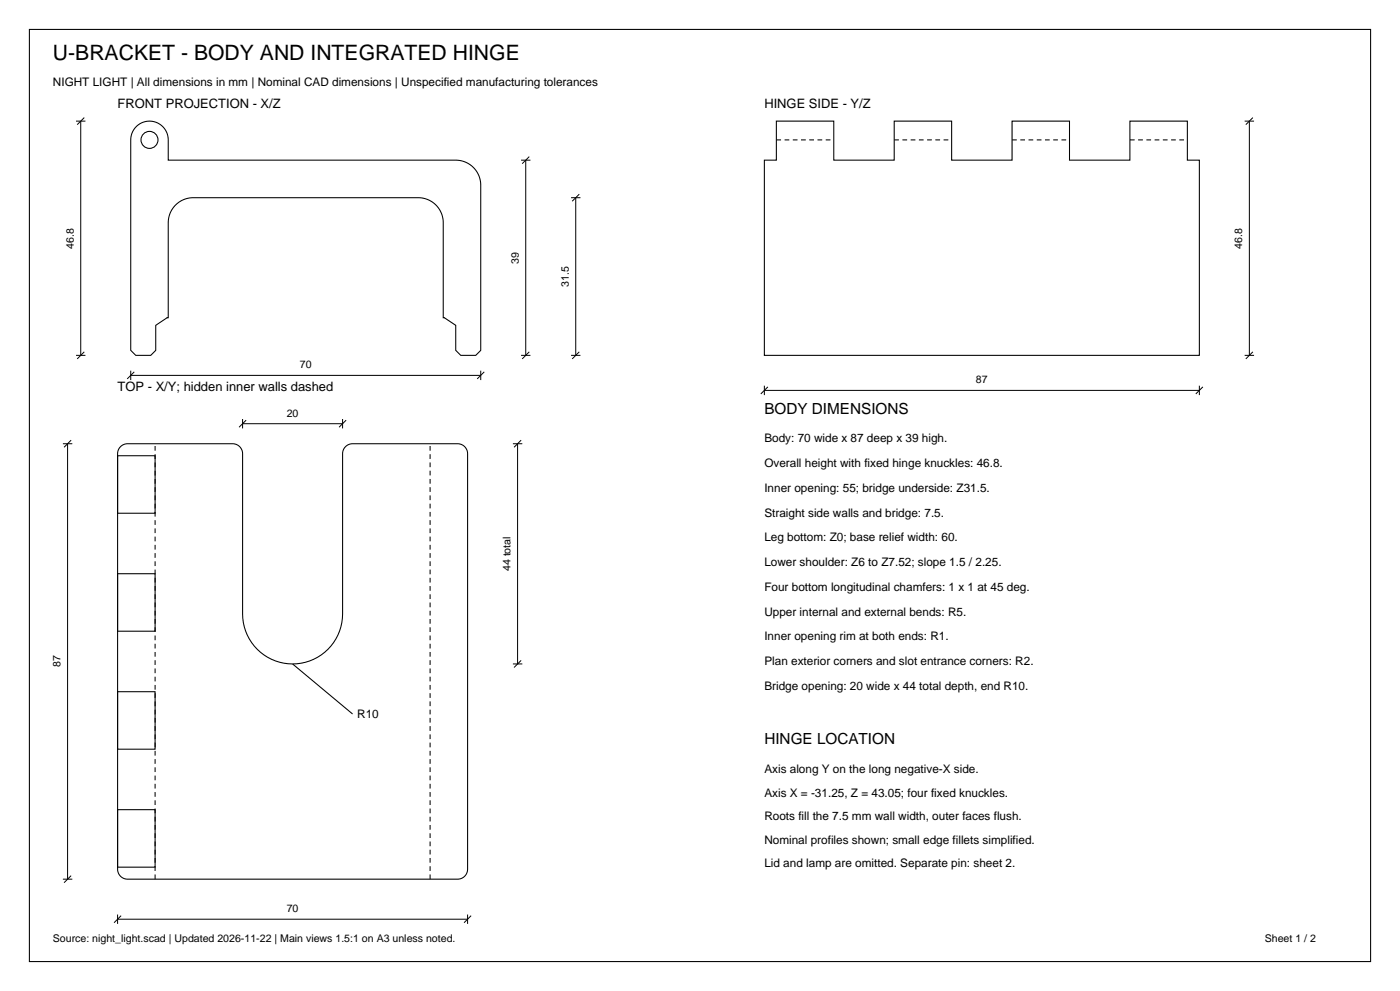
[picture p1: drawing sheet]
<svg xmlns="http://www.w3.org/2000/svg" width="420mm" height="297mm" viewBox="0 0 420 297" stroke-linecap="round" stroke-linejoin="round" font-family="sans-serif">
<defs><g id="words">
<text font-size="6.3" x="15.9" y="18">U-BRACKET - BODY AND INTEGRATED HINGE</text>
<g font-size="4.6">
<text x="229.3" y="124.1">BODY DIMENSIONS</text>
<text x="229.3" y="222.9">HINGE LOCATION</text>
</g>
<g font-size="3.9">
<text x="35.3" y="32.4">FRONT PROJECTION - X/Z</text>
<text x="229.3" y="32.4">HINGE SIDE - Y/Z</text>
<text x="35.3" y="117.1">TOP - X/Y; hidden inner walls dashed</text>
</g>
<g font-size="3.5">
<text x="15.9" y="25.8">NIGHT LIGHT | All dimensions in mm | Nominal CAD dimensions | Unspecified manufacturing tolerances</text>
<text x="229.3" y="132.6">Body: 70 wide x 87 deep x 39 high.</text>
<text x="229.3" y="140">Overall height with fixed hinge knuckles: 46.8.</text>
<text x="229.3" y="147.4">Inner opening: 55; bridge underside: Z31.5.</text>
<text x="229.3" y="154.8">Straight side walls and bridge: 7.5.</text>
<text x="229.3" y="162.2">Leg bottom: Z0; base relief width: 60.</text>
<text x="229.3" y="169.6">Lower shoulder: Z6 to Z7.52; slope 1.5 / 2.25.</text>
<text x="229.3" y="177.1">Four bottom longitudinal chamfers: 1 x 1 at 45 deg.</text>
<text x="229.3" y="184.5">Upper internal and external bends: R5.</text>
<text x="229.3" y="191.9">Inner opening rim at both ends: R1.</text>
<text x="229.3" y="199.3">Plan exterior corners and slot entrance corners: R2.</text>
<text x="229.3" y="206.7">Bridge opening: 20 wide x 44 total depth, end R10.</text>
<text x="107.2" y="215">R10</text>
<text x="229.3" y="231.7">Axis along Y on the long negative-X side.</text>
<text x="229.3" y="238.8">Axis X = -31.25, Z = 43.05; four fixed knuckles.</text>
<text x="229.3" y="245.8">Roots fill the 7.5 mm wall width, outer faces flush.</text>
<text x="229.3" y="252.9">Nominal profiles shown; small edge fillets simplified.</text>
<text x="229.3" y="260">Lid and lamp are omitted. Separate pin: sheet 2.</text>
</g>
<g font-size="3.2">
<text x="22.1" y="74.5" transform="rotate(-90 22.1 74.5)">46.8</text>
<text x="372.7" y="74.5" transform="rotate(-90 372.7 74.5)">46.8</text>
<text x="155.6" y="79" transform="rotate(-90 155.6 79)">39</text>
<text x="170.6" y="86" transform="rotate(-90 170.6 86)">31.5</text>
<text x="90" y="110.4">70</text>
<text x="292.8" y="114.9">87</text>
<text x="86" y="124.9">20</text>
<text x="153.2" y="171.2" transform="rotate(-90 153.2 171.2)">44 total</text>
<text x="18.2" y="200" transform="rotate(-90 18.2 200)">87</text>
<text x="86" y="273.4">70</text>
<text x="15.9" y="282.2">Source: night_light.scad | Updated 2026-11-22 | Main views 1.5:1 on A3 unless noted.</text>
<text x="379.4" y="282.2">Sheet 1 / 2</text>
</g>
</g></defs>
<g fill="none" stroke="#000" stroke-width=".32">
<path d="M8.8 8.8h402.4v279.4h-402.4zM40.9 37.9a5.6 5.6 0 0 1 6.1-1.2 5.6 5.6 0 0 1 3.5 5.2v6.1h86.2a7.5 7.5 0 0 1 7.5 7.5v49.5l-1.5 1.5h-4.5l-1.5-1.5v-7.5l-3.4-2.3h-.3v-28.5a7.5 7.5 0 0 0-7.5-7.4h-67.5a7.5 7.5 0 0 0-7.5 7.4v28.5h-.4l-3.4 2.3v7.5l-1.5 1.5h-4.5l-1.5-1.5v-63.1a5.6 5.6 0 0 1 1.7-4zM232.9 36.3h17.2v11.7h18.2v-11.7h17.2v11.7h18.1v-11.7h17.2v11.7h18.2v-11.7h17.2v11.7h3.6v58.5h-130.5v-58.5h3.6zM35.3 136.6h11.2v17.2h-11.2zM36.2 133.9l.8-.6 1.1-.3h31.7l1.4 .3 1 1 .6 1.7v48a15 15 0 0 0 15 15 15 15 0 0 0 15-15v-48l.5-1.7 1.1-1 1.4-.3h31.5l1.7 .5 .9 1.1 .4 1.4v124.5l-.2 1-.5 .9-1.1 .8-1.2 .3h-99l-1-.2-.8-.4-.9-1.1-.3-1.3v-124.5l.2-1.2zM35.3 171.9h11.2v17.3h-11.2zM87.8 199l18 15M35.3 207.3h11.2v17.2h-11.2zM35.3 242.7h11.2v17.2h-11.2z"/>
<circle cx="44.8" cy="41.9" r="2.55"/>
</g>
<g fill="none" stroke="#000" stroke-width=".3">
<path d="M22.8 36.3h2.8M24.2 36.3v70.2M25.3 35.2l-2.1 2.2M373.4 36.3h2.8M374.8 36.3v70.2M375.9 35.2l-2.2 2.2M156.3 48h2.8M157.7 48v58.5M158.8 46.9l-2.1 2.2M171.3 59.3h2.8M172.7 59.3v47.2M173.8 58.2l-2.1 2.1"/>
<path d="M22.8 106.5h2.8M25.3 105.4l-2.1 2.2M39.2 112.5h105M39.2 111.1v2.8M40.3 111.4l-2.1 2.2M144.2 111.1v2.8M145.3 111.4l-2.1 2.2M156.3 106.5h2.8M158.8 105.4l-2.1 2.2M171.3 106.5h2.8M173.8 105.4l-2.1 2.2M229.3 117h130.5"/>
<path d="M229.3 115.6v2.8M230.4 115.9l-2.2 2.2M359.8 115.6v2.8M360.9 115.9l-2.2 2.2M373.4 106.5h2.8M375.9 105.4l-2.2 2.2M18.9 133h2.8M20.3 133v130.5M21.3 131.9l-2.1 2.1M72.8 127h30M72.8 125.6v2.8M73.8 125.9l-2.1 2.1"/>
<path d="M102.8 125.6v2.8M103.8 125.9l-2.1 2.1M153.9 133h2.8M155.3 133v66M156.3 131.9l-2.1 2.1M153.9 199h2.8M156.3 197.9l-2.1 2.1M18.9 263.5h2.8M21.3 262.4l-2.1 2.1M35.3 275.5h105M35.3 274.1v2.8M36.3 274.4l-2.1 2.1"/>
<path d="M140.3 274.1v2.8M141.3 274.4l-2.1 2.1"/>
</g>
<path d="M232.9 41.9h17.2M268.3 41.9h17.2M303.6 41.9h17.2M339 41.9h17.2M46.5 263.5v-130.5M129 263.5v-130.5" fill="none" stroke="#000" stroke-width=".32" stroke-dasharray="1.4 1.1" stroke-linecap="butt"/>
<use href="#words"/>
</svg>
